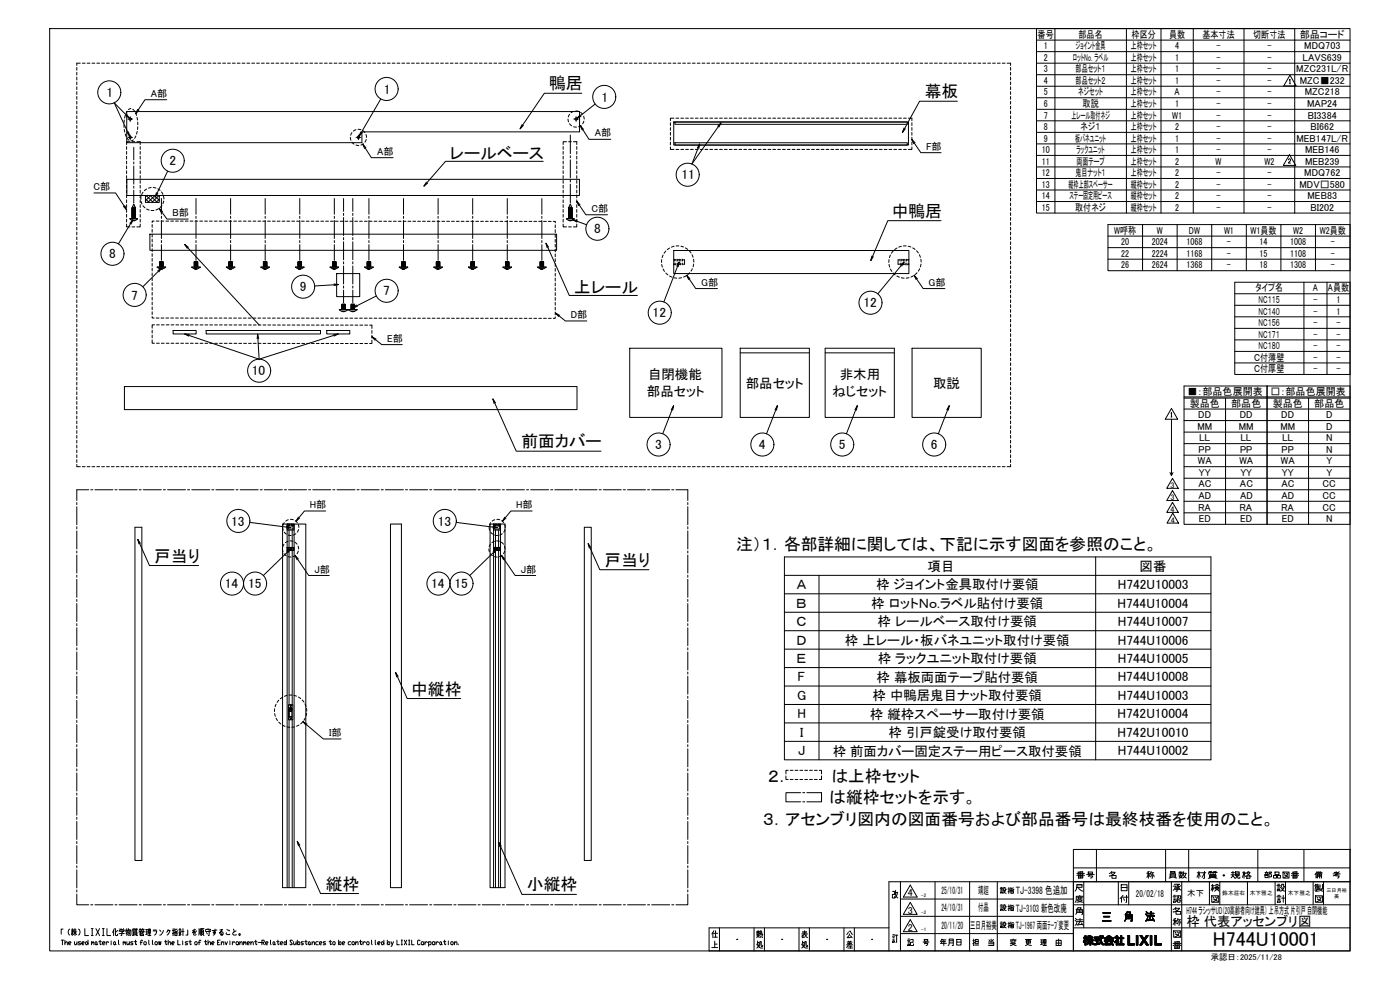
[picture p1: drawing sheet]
<svg xmlns="http://www.w3.org/2000/svg" width="841mm" height="594mm" viewBox="0 0 841 594" stroke-linecap="round" stroke-linejoin="round" font-family="sans-serif">
<defs><g id="words">
<text font-size="12.1" x="729" y="568">H744U10001</text>
<g font-size="10.1">
<text x="330" y="54">鴨居</text>
<text x="556" y="58">幕板</text>
<text x="270" y="96">レールベース</text>
<text x="536" y="130">中鴨居</text>
<text x="345" y="176">上レール</text>
<text x="313" y="269">前面カバー</text>
<text x="442" y="330">注）１．各部詳細に関しては、下記に示す図面を参照のこと。</text>
<text x="93" y="337">戸当り</text>
<text x="363" y="340">戸当り</text>
<text x="247" y="417">中縦枠</text>
<text x="461" y="470">２．</text>
<text x="499" y="470">は上枠セット</text>
<text x="498" y="483">は縦枠セットを示す。</text>
<text x="458" y="496">３．アセンブリ図内の図面番号および部品番号は最終枝番を使用のこと。</text>
<text x="196" y="534">縦枠</text>
<text x="317" y="535">小縦枠</text>
</g>
<text font-size="9.7" x="661" y="555">三 角 法</text>
<g font-size="8.1">
<text x="64" y="58">1</text>
<text x="231" y="56">1</text>
<text x="361" y="61">1</text>
<text x="102" y="99">2</text>
<text x="409" y="108">11</text>
<text x="357" y="140">8</text>
<text x="66" y="155">8</text>
<text x="79" y="180">7</text>
<text x="180" y="175">9</text>
<text x="230" y="177">7</text>
<text x="519" y="185">12</text>
<text x="392" y="191">12</text>
<text x="151" y="225">10</text>
<text x="389" y="228">自閉機能</text>
<text x="505" y="228">非木用</text>
<text x="448" y="233">部品セット</text>
<text x="561" y="233">取説</text>
<text x="389" y="238">部品セット</text>
<text x="500" y="238">ねじセット</text>
<text x="394" y="270">3</text>
<text x="456" y="270">4</text>
<text x="504" y="270">5</text>
<text x="559" y="270">6</text>
<text x="139" y="316">13</text>
<text x="263" y="316">13</text>
<text x="557" y="343">項目</text>
<text x="685" y="343">図番</text>
<text x="135" y="353">14</text>
<text x="149" y="353">15</text>
<text x="259" y="353">14</text>
<text x="273" y="353">15</text>
<text x="479" y="354">Ａ</text>
<text x="671" y="354">H742U10003</text>
<text x="526" y="354">枠 ジョイント金具取付け要領</text>
<text x="478" y="365">Ｂ</text>
<text x="523" y="365">枠 ロットＮｏ.ラベル貼付け要領</text>
<text x="671" y="365">H744U10004</text>
<text x="479" y="376">Ｃ</text>
<text x="527" y="376">枠 レールベース取付け要領</text>
<text x="672" y="376">H744U10007</text>
<text x="478" y="387">Ｄ</text>
<text x="508" y="387">枠 上レール・板バネユニット取付け要領</text>
<text x="671" y="387">H744U10006</text>
<text x="479" y="398">Ｅ</text>
<text x="527" y="398">枠 ラックユニット取付け要領</text>
<text x="671" y="398">H744U10005</text>
<text x="479" y="409">F</text>
<text x="527" y="410">枠 幕板両面テープ貼付要領</text>
<text x="671" y="409">H744U10008</text>
<text x="479" y="420">G</text>
<text x="524" y="421">枠 中鴨居鬼目ナット取付要領</text>
<text x="671" y="420">H744U10003</text>
<text x="479" y="431">H</text>
<text x="523" y="432">枠 縦枠スペーサー取付け要領</text>
<text x="671" y="431">H742U10004</text>
<text x="481" y="443">I</text>
<text x="534" y="443">枠 引戸錠受け取付要領</text>
<text x="671" y="443">H742U10010</text>
<text x="480" y="454">J</text>
<text x="500" y="454">枠 前面カバー固定ステー用ピース取付要領</text>
<text x="671" y="454">H744U10002</text>
<text x="713" y="556">枠 代表アッセンブリ図</text>
</g>
<g font-size="7.9">
<text x="665" y="529">名 称</text>
<text x="718" y="529">材質・規格</text>
<text x="703" y="537">承</text>
<text x="726" y="537">検</text>
<text x="766" y="537">設</text>
<text x="789" y="537">製</text>
<text x="645" y="543">度</text>
<text x="672" y="543">付</text>
<text x="703" y="543">認</text>
<text x="766" y="543">計</text>
<text x="645" y="550">角</text>
<text x="703" y="550">名</text>
<text x="645" y="557">法</text>
<text x="703" y="557">称</text>
</g>
<g font-size="7.5">
<text x="646" y="529">番号</text>
<text x="701" y="529">員数</text>
<text x="758" y="529">部品図番</text>
<text x="789" y="529">備 考</text>
<text x="645" y="537">尺</text>
<text x="727" y="543">図</text>
<text x="789" y="543">図</text>
<text x="544" y="569">記 号</text>
<text x="564" y="569">年月日</text>
<text x="583" y="569">担 当</text>
<text x="606" y="569">変 更 理 由</text>
<text x="704" y="564">図</text>
<text x="703" y="571">番</text>
</g>
<text font-size="7.1" x="600" y="548">設指</text>
<g font-size="6.6">
<text x="600" y="538">設指</text>
<text x="600" y="558">設指</text>
</g>
<g font-size="6.4">
<text x="566" y="537">25/10/31</text>
<text x="588" y="537">靖超</text>
<text x="610" y="537">TJ-3398 色追加</text>
<text x="566" y="547">24/10/31</text>
<text x="588" y="548">付晶</text>
<text x="610" y="548">TJ-3103 新色改廃</text>
<text x="566" y="558">20/11/20</text>
<text x="583" y="558">三日月裕美</text>
<text x="610" y="558">TJ-1967 両面ﾃｰﾌﾟ変更</text>
</g>
<g font-size="6">
<text x="623" y="23">番号</text>
<text x="648" y="23">部品名</text>
<text x="680" y="23">枠区分</text>
<text x="702" y="23">員数</text>
<text x="722" y="23">基本寸法</text>
<text x="753" y="23">切断寸法</text>
<text x="781" y="23">部品コード</text>
<text x="627" y="30">1</text>
<text x="646" y="30">ジョイント金具</text>
<text x="679" y="30">上枠セット</text>
<text x="706" y="30">4</text>
<text x="731" y="30">-</text>
<text x="761" y="30">-</text>
<text x="783" y="30">MDQ703</text>
<text x="627" y="37">2</text>
<text x="645" y="37">ロットＮｏ．ラベル</text>
<text x="679" y="37">上枠セット</text>
<text x="706" y="37">1</text>
<text x="731" y="37">-</text>
<text x="761" y="37">-</text>
<text x="783" y="37">LAVS639</text>
<text x="627" y="43">3</text>
<text x="646" y="43">部品セット１</text>
<text x="679" y="43">上枠セット</text>
<text x="706" y="43">1</text>
<text x="731" y="43">-</text>
<text x="761" y="43">-</text>
<text x="779" y="44">MZC231L/R</text>
<text x="627" y="50">4</text>
<text x="646" y="50">部品セット２</text>
<text x="679" y="50">上枠セット</text>
<text x="706" y="50">1</text>
<text x="731" y="50">-</text>
<text x="761" y="50">-</text>
<text x="781" y="50">MZC■232</text>
<text x="91" y="58">A部</text>
<text x="627" y="57">5</text>
<text x="648" y="57">ネジセット</text>
<text x="679" y="57">上枠セット</text>
<text x="706" y="57">A</text>
<text x="731" y="57">-</text>
<text x="761" y="57">-</text>
<text x="784" y="57">MZC218</text>
<text x="627" y="64">6</text>
<text x="650" y="64">取説</text>
<text x="679" y="64">上枠セット</text>
<text x="706" y="64">1</text>
<text x="731" y="64">-</text>
<text x="761" y="64">-</text>
<text x="785" y="64">MAP24</text>
<text x="627" y="71">7</text>
<text x="644" y="71">上レール取付ネジ</text>
<text x="679" y="71">上枠セット</text>
<text x="704" y="71">W1</text>
<text x="731" y="71">-</text>
<text x="761" y="71">-</text>
<text x="786" y="71">BI3384</text>
<text x="357" y="82">A部</text>
<text x="627" y="78">8</text>
<text x="649" y="78">ネジ１</text>
<text x="679" y="78">上枠セット</text>
<text x="706" y="78">2</text>
<text x="731" y="78">-</text>
<text x="761" y="78">-</text>
<text x="787" y="78">BI662</text>
<text x="556" y="90">F部</text>
<text x="627" y="85">9</text>
<text x="646" y="85">板バネユニット</text>
<text x="679" y="85">上枠セット</text>
<text x="706" y="85">1</text>
<text x="731" y="85">-</text>
<text x="761" y="85">-</text>
<text x="779" y="85">MEB147L/R</text>
<text x="227" y="93">A部</text>
<text x="626" y="92">10</text>
<text x="647" y="92">ラックユニット</text>
<text x="679" y="92">上枠セット</text>
<text x="706" y="92">1</text>
<text x="731" y="92">-</text>
<text x="761" y="92">-</text>
<text x="784" y="92">MEB146</text>
<text x="626" y="99">11</text>
<text x="647" y="99">両面テープ</text>
<text x="679" y="99">上枠セット</text>
<text x="706" y="99">2</text>
<text x="730" y="99">W</text>
<text x="760" y="99">W2</text>
<text x="784" y="99">MEB239</text>
<text x="626" y="106">12</text>
<text x="646" y="106">鬼目ナット１</text>
<text x="679" y="106">上枠セット</text>
<text x="706" y="106">2</text>
<text x="731" y="106">-</text>
<text x="761" y="106">-</text>
<text x="783" y="106">MDQ762</text>
<text x="626" y="113">13</text>
<text x="642" y="113">縦枠上部スペーサー</text>
<text x="679" y="113">縦枠セット</text>
<text x="706" y="113">2</text>
<text x="731" y="113">-</text>
<text x="761" y="113">-</text>
<text x="781" y="113">MDV□580</text>
<text x="56" y="114">C部</text>
<text x="626" y="120">14</text>
<text x="642" y="120">ステー固定用ピース</text>
<text x="679" y="120">縦枠セット</text>
<text x="706" y="120">2</text>
<text x="731" y="120">-</text>
<text x="761" y="120">-</text>
<text x="785" y="120">MEB83</text>
<text x="104" y="130">B部</text>
<text x="355" y="127">C部</text>
<text x="626" y="127">15</text>
<text x="646" y="127">取付ネジ</text>
<text x="679" y="127">縦枠セット</text>
<text x="706" y="127">2</text>
<text x="731" y="127">-</text>
<text x="761" y="127">-</text>
<text x="787" y="127">BI202</text>
<text x="669" y="140">W呼称</text>
<text x="695" y="140">W</text>
<text x="714" y="140">DW</text>
<text x="735" y="140">W1</text>
<text x="751" y="140">W1員数</text>
<text x="777" y="140">W2</text>
<text x="793" y="140">W2員数</text>
<text x="674" y="147">20</text>
<text x="692" y="147">2024</text>
<text x="713" y="147">1068</text>
<text x="737" y="147">-</text>
<text x="757" y="147">14</text>
<text x="775" y="147">1008</text>
<text x="799" y="147">-</text>
<text x="674" y="154">22</text>
<text x="692" y="154">2224</text>
<text x="713" y="154">1168</text>
<text x="737" y="154">-</text>
<text x="757" y="154">15</text>
<text x="775" y="154">1108</text>
<text x="799" y="154">-</text>
<text x="674" y="161">26</text>
<text x="692" y="161">2624</text>
<text x="713" y="161">1368</text>
<text x="737" y="161">-</text>
<text x="757" y="161">18</text>
<text x="775" y="161">1308</text>
<text x="799" y="161">-</text>
<text x="421" y="172">G部</text>
<text x="558" y="172">G部</text>
<text x="754" y="175">タイプ名</text>
<text x="789" y="175">A</text>
<text x="798" y="175">A員数</text>
<text x="756" y="182">ＮＣ１１５</text>
<text x="789" y="182">-</text>
<text x="803" y="182">1</text>
<text x="343" y="191">D部</text>
<text x="756" y="189">ＮＣ１４０</text>
<text x="789" y="189">-</text>
<text x="803" y="189">1</text>
<text x="756" y="196">ＮＣ１５６</text>
<text x="789" y="196">-</text>
<text x="803" y="196">-</text>
<text x="756" y="203">ＮＣ１７１</text>
<text x="789" y="203">-</text>
<text x="803" y="203">-</text>
<text x="233" y="205">E部</text>
<text x="756" y="210">ＮＣ１８０</text>
<text x="789" y="210">-</text>
<text x="803" y="210">-</text>
<text x="753" y="217">Ｃ付薄壁</text>
<text x="789" y="217">-</text>
<text x="803" y="217">-</text>
<text x="753" y="224">Ｃ付厚壁</text>
<text x="789" y="224">-</text>
<text x="803" y="224">-</text>
<text x="713" y="237">■：部品色展開表</text>
<text x="763" y="237">□：部品色展開表</text>
<text x="715" y="244">製品色</text>
<text x="740" y="244">部品色</text>
<text x="765" y="244">製品色</text>
<text x="790" y="244">部品色</text>
<text x="720" y="251">DD</text>
<text x="745" y="251">DD</text>
<text x="770" y="251">DD</text>
<text x="797" y="251">D</text>
<text x="719" y="258">MM</text>
<text x="744" y="258">MM</text>
<text x="769" y="258">MM</text>
<text x="797" y="258">D</text>
<text x="720" y="265">LL</text>
<text x="745" y="265">LL</text>
<text x="770" y="265">LL</text>
<text x="797" y="265">N</text>
<text x="720" y="272">PP</text>
<text x="745" y="272">PP</text>
<text x="770" y="272">PP</text>
<text x="797" y="272">N</text>
<text x="720" y="279">WA</text>
<text x="745" y="279">WA</text>
<text x="769" y="279">WA</text>
<text x="797" y="279">Y</text>
<text x="720" y="286">YY</text>
<text x="745" y="286">YY</text>
<text x="770" y="286">YY</text>
<text x="797" y="286">Y</text>
<text x="720" y="293">AC</text>
<text x="745" y="293">AC</text>
<text x="770" y="293">AC</text>
<text x="795" y="293">CC</text>
<text x="720" y="300">AD</text>
<text x="745" y="300">AD</text>
<text x="770" y="300">AD</text>
<text x="795" y="300">CC</text>
<text x="186" y="305">H部</text>
<text x="310" y="305">H部</text>
<text x="720" y="307">RA</text>
<text x="745" y="307">RA</text>
<text x="770" y="307">RA</text>
<text x="795" y="307">CC</text>
<text x="720" y="314">ED</text>
<text x="745" y="314">ED</text>
<text x="770" y="314">ED</text>
<text x="797" y="314">N</text>
<text x="189" y="344">J部</text>
<text x="313" y="344">J部</text>
<text x="198" y="442">I部</text>
<text x="545" y="539">4</text>
<text x="682" y="539">20/02/18</text>
<text x="545" y="549">3</text>
<text x="713" y="549">H744 ラシッサUD（20高齢者向け建具） 上吊方式 片引戸 自閉機能</text>
<text x="545" y="559">2</text>
</g>
<g font-size="5">
<text x="713" y="538">木下</text>
<text x="727" y="576">承認日：2025/11/28</text>
</g>
<g font-size="4.8">
<text x="703" y="293">3</text>
<text x="703" y="300">3</text>
<text x="703" y="307">4</text>
<text x="703" y="314">4</text>
</g>
<g font-size="3.4">
<text x="734" y="538">鈴木荘右</text>
<text x="751" y="538">木下雅之</text>
<text x="774" y="538">木下雅之</text>
</g>
<g font-size="3">
<text x="553" y="539">-2</text>
<text x="797" y="536">三日月裕</text>
<text x="802" y="540">美</text>
<text x="553" y="549">-2</text>
<text x="553" y="559">-1</text>
</g>
<g font-size=".3">
<text x="174" y="425">入</text>
<text x="175" y="425">出</text>
</g>
</g></defs>
<!-- layer: TOS_K1 -->
<g fill="none" stroke="#000" stroke-width=".6">
<path d="M78 131h5M78 131h.1M78 131l2 2M79 127h2M79 128h2M79 129h2M79 130h2M79 125h2M79 126h2M79 131h2M79 127h1M79 128h1"/>
<path d="M79 129h1M79 130h1M79 132l1 1zM80 131h1M80 124v-2l1 2M80 124h1M80 125h-1M80 126h-1M80 130h-1M80 124v7M81 132l-1 1M81 125h-2"/>
<path d="M81 126h-2M81 126h.1M81 127h.1M81 130h-2M81 131h.1M81 124v7M81 126h-1M81 127h-1M83 131h.1M83 131l-3 1M340 131h5M340 131h.1"/>
<path d="M340 131l2 2M342 125h2M342 126h2M342 126h1M342 127h1M342 127h2M342 128h2M342 129h2M342 130h2M342 131h2M342 126h.1M342 127h.1"/>
<path d="M342 124l1-2v2M342 131h.1M342 124h1M342 124v7M342 133h.1M343 133l-1-1 1 1M343 133l1-1zM343 131h-1M343 125h1M343 126h1M343 130h1M343 124v7"/>
<path d="M344 127h-2M344 128h-2M344 129h-2M344 130h-2M344 127h-1M344 128h-1M344 129h-1M344 130h-1M345 131l-2 2M345 131h.1M96 158h2M96 159h2"/>
<path d="M96 160h2M96 158h.1M96 159h.1M98 157h.1M98 158h.1M98 160h-2M98 157h-2M98 158h-2M98 160h.1M117 158h2M117 159h2M117 160h2"/>
<path d="M117 158h.1M117 159h.1M119 157h.1M119 158h.1M119 160h-2M119 157h-2M119 158h-2M119 160h.1M137 158h2M137 159h2M137 158h3M137 159h3"/>
<path d="M137 160h3M137 158h1M137 159h1M139 157h.1M139 158h.1M140 160h-2M140 157h-2M140 158h-2M140 160h-1M158 158h2M158 159h2M158 160h2"/>
<path d="M158 158h.1M158 159h.1M160 157h.1M160 158h.1M160 160h-2M160 157h-2M160 158h-2M160 160h.1M179 158h2M179 159h2M179 160h2M179 158h.1"/>
<path d="M179 159h.1M181 157h.1M181 158h.1M181 160h-2M181 157h-2M181 158h-2M181 160h.1M200 158h2M200 159h2M200 160h2M200 158h.1M200 159h.1"/>
<path d="M202 157h.1M202 158h.1M202 160h-2M202 157h-2M202 158h-2M202 160h.1M221 158h1M221 159h1M221 158h2M221 159h2M221 160h2M221 158h.1"/>
<path d="M221 159h.1M222 157h.1M222 158h.1M223 160h-2M223 157h-2M223 158h-2M223 160h-1M241 158h2M241 159h2M241 158h3M241 159h3M241 160h3"/>
<path d="M241 158h1M241 159h1M243 157h.1M243 158h.1M244 160h-2M244 157h-2M244 158h-2M244 160h-1M262 158h2M262 159h2M262 160h2M262 158h.1"/>
<path d="M262 159h.1M264 157h.1M264 158h.1M264 160h-2M264 157h-2M264 158h-2M264 160h.1M283 158h2M283 159h2M283 160h2M283 158h.1M283 159h.1"/>
<path d="M285 157h.1M285 158h.1M285 160h-2M285 157h-2M285 158h-2M285 160h.1M304 158h2M304 159h2M304 160h2M304 158h.1M304 159h.1M306 157h.1"/>
<path d="M306 158h.1M306 160h-2M306 160h.1M306 157h-2M306 158h-2M324 158h2M324 159h2M324 158h3M324 159h3M324 160h3M324 158h1M324 159h1"/>
<path d="M326 157h.1M326 158h.1M327 160h-2M327 157h-2M327 158h-2M327 160h-1M94 161h5M94 161l2 1M96 161l1 1zM96 160v-3h2v3M97 161v1M99 161h-2"/>
<path d="M115 161h5M115 161l2 1M117 161l1 1zM117 160v-3h2v3M118 161v1M120 161h-2M136 161h5M136 161l2 1M138 160v-3h1v3M139 161v1M139 161h-1v1M141 161l-2 1"/>
<path d="M157 161h5M157 161l2 1M158 160v-3h2v3M160 161h-2l1 1M162 161h-3M178 161h5M178 161l2 1M179 160v-3h2v3M180 162l-1-1 1 1M180 161v1M183 161l-3 1M198 161l2 1"/>
<path d="M198 161h5M200 160v-3h2v3M201 162l-1-1 1 1M201 161v1M203 161l-2 1M219 161h5M219 161l2 1M221 160v-3h1v3M221 162v-1l1 1M222 162v-1zM222 162h.1M224 161l-2 1"/>
<path d="M240 161h5M240 161l2 1M241 161l1 1zM242 160v-3h1v3M242 162l1-1-1 1M243 162h.1M245 161l-2 1M261 161h5M261 161l2 1M262 161l1 1zM262 160v-3h2v3M263 161v1"/>
<path d="M266 161h-3M281 161h5M281 161l2 1M283 161l1 1zM283 160v-3h2v3M284 161v1M286 161h-2M302 161h5M302 161l2 1M304 160v-3h2v3M305 161h-1v1M307 161h-2"/>
<path d="M323 161l2 1M323 161h5M325 160v-3h1v3M326 161h-1v1M328 161h-2M204 186l2 1M204 186h5M205 183h2M205 184h2M205 185h2M205 183h1M205 184h1"/>
<path d="M205 185h1M205 186h2M205 187h1zM206 186h1M206 186v-3h1v3M206 187h1h-1M207 187h.1M207 186h.1M207 185h-1M207 185h.1M209 186l-2 1M209 186l3 1"/>
<path d="M209 186h5M211 185h2M211 183h2M211 184h2M211 186h2M211 185h.1M211 186v-3h2v3M211 186h.1M212 187h.1M212 187h1h-1M213 186h-2M213 183h-2"/>
<path d="M213 184h-2M213 185h-2M213 183h.1M213 184h.1M213 185h.1M214 186l-1 1M704 252v34l-1-2M705 284l-1 2M173 315h4v3h-4zM173 315h1v1h-1zM173 316h3v2h-3zM175 315h1v1h-1z"/>
<path d="M297 315h4v3h-4zM297 315h1v1h-1zM297 316h3v2h-3zM299 315h1v1h-1zM173 329h4v1h-4M177 329h-4v2l4-1M297 329h4v1h-4M301 329h-4v2l4-1M173 423l3 1v8h-3zM174 426v5M174 426h1M174 427h.1"/>
<path d="M174 426v1M174 426h.1M174 431h1M174 427h1zM174 431h.1M174 425h1M174 425h.1M175 425h.1M175 425v1M175 426h.1M175 426v1M175 426v5"/>
<circle cx="173" cy="330" r=".2"/>
<circle cx="175" cy="330" r=".5"/>
<circle cx="175" cy="330" r=".3"/>
<circle cx="176" cy="330" r=".2"/>
<circle cx="297" cy="330" r=".2"/>
<circle cx="299" cy="330" r=".5"/>
<circle cx="299" cy="330" r=".3"/>
<circle cx="300" cy="330" r=".2"/>
<circle cx="175" cy="424" r=".4"/>
<circle cx="175" cy="432" r=".4"/>
<circle cx="175" cy="425" r=".3"/>
<circle cx="175" cy="424" r=".3"/>
<circle cx="175" cy="432" r=".3"/>
</g>
<!-- layer: TOS_WA -->
<g fill="none" stroke="#000" stroke-width=".6">
<path d="M30 17h781v554h-781zM623 17h155v111h-155zM634 17v111M677 17v111M697 17v111M717 17v111M747 17v111M623 24h188M623 31h188M623 38h188M623 52h188M623 59h188"/>
<path d="M623 45h188M623 66h188M623 73h188M623 80h188M623 86h188M623 93h188M623 107h188M623 114h188M623 100h188M623 121h188M666 135h145v28h-145zM686 135v28"/>
<path d="M707 135v28M728 135v28M749 135v28M769 135v28M778 128h33M790 135v28M666 142h145M666 149h145M666 156h145M742 170h69v55h-69zM742 176h69M783 170v55"/>
<path d="M797 170v55M742 183h69M742 190h69M742 197h69M742 204h69M742 211h69M742 218h69M711 232h100v83h-50v-83v83h-50zM711 238h100M711 239h100M736 239v76M786 239v76"/>
<path d="M711 246h100M711 253h100M711 260h100M711 266h100M711 273h100M711 280h100M711 287h100M711 294h100M711 301h100M711 308h100M471 335h256v121h-256zM658 335v121"/>
<path d="M471 346h256M471 357h256M492 346v110M471 368h256M471 379h256M471 390h256M471 401h256M471 412h256M471 423h256M471 434h256M471 445h256M659 510v20"/>
<path d="M700 510v20M714 510v20M756 510v20M783 510v20M811 510h-166v61v-41h166h-277v41M811 510h.1M811 510v61h-385v-14h108M536 535h1v2h-1v2h1v-1M538 536v2l1 1M538 536h1M538 535l-1 2M539 536v2l-2 1"/>
<path d="M541 530v41M547 532l4 7h-8zM562 530v41M582 530v41M599 530v41M645 521h166M651 530v27M672 530v14M674 531h3v4h-3zM674 533h3M678 530v14M704 530v41"/>
<path d="M710 530v41M727 530v14M733 530v14M749 530v14M766 530v14M772 530v14M789 530v14M795 530v14M38 558h-1v3M42 558a2.2 2.2 0 0 0 0 4M43 559h1M43 558v4"/>
<path d="M44 560h2M44 559h2M45 558l-1 1M45 558v4M47 558a2.2 2.2 0 0 1 0 4M51 558v4h2M55 558h1M55 558v4M58 558l2 4M60 558l-2 4M61 558h2M62 558v4"/>
<path d="M64 558v4h2M68 559v3M69 558l-1 2M69 558v4h1l1-1M71 559l-2 1M72 559h3h-1M72 559h2l-1 1v2M72 558v1M73 558v1M74 558v1M76 558v1h1M76 559v1"/>
<path d="M76 558v4M77 559h2v2l-1 1M77 558v2M78 559l-1 2M78 559l-1 3M80 558h1M80 560h2v2h-2zM80 558v1M81 558h-1v1M81 558h2M82 558v1M82 558h-1v1"/>
<path d="M84 558h1M84 560h2v1h-2zM84 558v1M84 558l1 1M85 559h.1M86 558h1M86 558l-1 1M86 558v1M88 560h1M88 558h1M88 558v3M89 558h1v2h-1z"/>
<path d="M89 559h1M90 558v4M92 559h2l-1 3M92 559h2M96 559h1M98 559l-1 2-1 1M101 558v1M104 559h1M104 558v4M105 558v1h2M106 558l-1 1M107 559l1-1 1 1"/>
<path d="M108 559h1M108 559v3M109 559h2M110 558v4M113 559v3h-1M117 558l-1 2 1-1v2M117 558l-1 1M118 559l-2 2 1 1 1-1M120 558l-1 4M120 558v3M121 558v4M121 558h2"/>
<path d="M121 559h1v2h-1zM121 559h1M122 558l-1 1M123 559l1-1h3l-1 1M123 560h4M125 558h.1M126 559v3h-1M129 558v2h-1h1v1l-1 1M130 559h-3M132 559l2-1-2 3 2-1v2l-1-1v1M136 558l2 1M140 558l1 2"/>
<path d="M142 559l-2 1v1v1l2-1M429 559l-1 1v3M430 559v4M432 557v14M453 557v14M455 559h1M455 560v1M455 559v1h1M456 560v1v-1M456 560h2v2v-1M457 559l-1 3M459 557v14"/>
<path d="M480 557v14M482 560h3M483 559v2l-1 1M486 557v14M507 557v14M510 560l-1 1M510 559h1l1 2M513 557v14M541 550h104M541 540h104M547 542l4 7h-8zM547 552l4 8h-8z"/>
<path d="M645 557h166M645 544h166M37 565h1M38 565v3M39 567l1-1v2M39 565v3M41 567h1v-1h-1v1l1 1M44 561l-1-2v2M44 561l1-1 1 1M45 566v2l1-1M46 566v2M48 566h-1l1 1-1 1"/>
<path d="M49 567h1v-1h-1v1l1 1M52 566l1 1-1 1-1-1zM53 565v3M55 562h1M55 566l1 1M55 566v2M56 566v2M58 566v2l-1-1zM58 567l1 1M59 566h2M60 565v2v1l1-1M61 562h2"/>
<path d="M62 567h1v-1h-1v1l1 1M64 566v2M65 566l-1 1M67 565v1M67 566v2M69 566v2l-1-1zM69 567l1 1M71 565l1 3M72 561h3M74 566l1 1M74 566v2M75 566v2"/>
<path d="M76 566l1 2 1-1M77 560l-1 1M78 566v2M80 566h-2l2 1-2 1M80 560h2M80 561h2M80 562h.1M81 566h1M81 565v2l1 1v-1M82 562h1M84 560v-1h3l-1 1M84 561h2v1h-2z"/>
<path d="M84 561h.1M84 566h1M86 565h-1v3M87 566h1v2l-2-1zM89 561h-1M89 562h2M89 561h1M89 565l1 3M92 565v3M93 566h2l-1 2-1-1zM95 566l1 2v-2v2l1-2M99 566h1"/>
<path d="M100 565v2v1v-1M100 560l1-1h1l-2 3M101 567l1-1 1 2M101 565v3M103 567h1v-1h-1v1l1 1M105 560l-1 1M105 560h1v2h-1zM105 561h1M107 565v3h1M107 560h2M108 561v1M109 561h-1"/>
<path d="M109 561l-2 1M110 565v1M110 566v2M113 566h-2l2 1-2 1M113 566h2M114 565v2l1 1v-1M117 566h1v2l-1-1zM119 566h1M121 565h-1v3M121 560h1M121 561v1M122 561l1 1"/>
<path d="M123 566h1M123 565v2l1 1v-1M124 560l1 1M125 567l1-1v2M125 565v3M127 567h1v-1h-1v1l1 1M131 566h.1M132 565h-1v3h1M133 567l1-1v2M133 566v2M135 566l1 2 1-2M136 560v1h2"/>
<path d="M138 565v1M138 566v2M140 566v2M141 566h-1v1M142 566h1v2l-1-1zM144 567l1-1 1 2M144 566v2M146 566h1v1M146 566v2M147 566h1v2M148 567h2v-1h-2l1 2h1M151 567l1-1v2"/>
<path d="M151 566v2M153 566h1M154 565v2v1v-1M155 566h2M157 566h2l-1-1h-1v3M158 566l1 2M160 567h1v-1h-1v2h1M162 565l1 3M164 566h1v2l-1-1zM165 567v1M166 566h2M167 565v2v1l1-1"/>
<path d="M168 567h2v-1h-2v1l2 1M171 566l1 1-1 1v-1zM172 565v3M176 565h-1h-1l2 2-1 1-1-1M176 566l1 2 1-1M178 566v2M179 565v3M179 566h1v2l-1-1zM182 566h-1l1 1-1 1M183 566h2M184 565v2v1l1-1M186 566v2l-1-1z"/>
<path d="M186 567l1 1M187 567l2-1v2M187 566v2M191 566h-1v2h1M192 567h1v-1h-1v1l1 1M196 566h-2l2 1-2 1M198 566h1M198 565v2l1 1v-1M200 566h1v2l-1-1zM203 565v3M204 566h1v2l-2-1zM206 567h1v-1h-1v1l1 1"/>
<path d="M211 566h-2l1 2h1M212 566h1v2l-2-1zM214 567l1-1v2M214 566v2M216 566h1M217 565v2v1v-1M218 566v2M220 566h-1l-1 1M221 566h1l-1 2-1-1zM223 565l1 3M225 565l1 3M227 567h1v-1h-1v1l1 1"/>
<path d="M229 566l2 1-1 1-1-1zM231 565v3M233 565v3M233 566h1v2l-1-1zM235 566l1 2M236 566l-1 2M238 565v3h2M241 565h1M241 568h1M241 565v3M243 565l1 3M244 565l-1 3"/>
<path d="M245 565h1M245 568h1M246 565v3M247 565v3h2M252 565h-1v2v1l1-1M253 566h2l-1 2-1-1zM255 566v2M257 566h-1l-1 1M257 566h1h1v2h-2M257 566v2M260 566h1v2l-1-1zM262 566v2"/>
<path d="M263 566l-1 1M265 566v2l-1-1zM265 567l1 1M266 566h2M267 565v2v1l1-1M269 565v1M269 566v2M271 566h1v2l-1-1zM273 567l1-1v2M273 566v2M275 567v1M428 569h3"/>
<path d="M428 560v1M429 561h2M429 563h2M429 567h2M429 565v4M443 564h.1M455 561h1M455 567l1 2h2M455 566h1l-1 3M455 565v3M455 562v1M455 561v1"/>
<path d="M456 562v1M456 562h-1M457 560v1M457 562v1M458 562v1M458 568h-1v-2l-1 3M470 564h.1M482 562v1M482 561h3M482 567l1 2h2M482 566h1l-1 3M482 565v3"/>
<path d="M483 561l2 2M484 563h-2M485 562h-1M485 568h-1v-2l-1 3M497 564h.1M509 568h3M509 566h3M509 567h3M509 569h3M510 568l-1 1M510 565v1M510 568h2"/>
<path d="M510 561l-1 2h2M510 566v2M511 568v1M511 562l1 1M511 565v1M524 564h.1M536 562h1M536 565h1v1h-1zM536 564h1M536 563h1M536 561h1M537 562h2"/>
<path d="M539 562v4h-1M541 561h104M651 563v1M651 565v1M651 564v2M652 563v2M652 562v1h1v1h-1l1 1v1l-1-1v3v-3l-1 1 1-2h-1v-1h1zM652 562v6M653 563v1M653 564v1M653 563v2M653 566v1"/>
<path d="M654 562v1l1-1v1h2v1h-2h2v1h-1l1 3-2-2v2v-2l-2 2 1-3h-1v-1h2h-2zM654 562v2M654 564v1M654 566v1M654 564v3M654 562v1M654 563v1M654 564v2M655 563v1M655 564v2M655 562v6M656 563v1"/>
<path d="M656 564v2M656 564v3M656 564v1M656 566v1M657 563v1M657 564v1M657 566v1M657 567v1M657 563h4v-1v1h2v1h-2l2 4-2-2v-2h-4zM658 563v1M658 567v1M658 564h3v1h-2v2l2-1v1l-4 1v-1h2v-2h-1z"/>
<path d="M658 564v1M659 563v1M659 564v1M659 567v1M659 564v3M660 563v1M660 564v1M660 567h.1M660 566v1M661 563v1M661 564v1M661 566v1"/>
<path d="M661 562v3M661 562v4M661 562v5M662 563v1M662 565v2M662 562h1v1h-1zM662 562v1M662 566v1M662 566v2M663 562v1M663 563v1M663 567v1"/>
<path d="M663 563l4-1 2 1v1h-5h-1zM663 565h6v1h-4v1h2v-1h1l1 2-1-1-4 1 1-2h-2zM663 565v1M664 565v1M664 563v1M664 567v1M664 566v2M665 565v3M665 564a1.7 1.7 0 0 1 1-1 1.7 1.7 0 0 1 2 1zM665 563v1M665 565v2M665 567v1"/>
<path d="M665 564h.1M665 565v1M665 562v1M666 562v1M666 564h.1M666 565v1M666 567v1M667 562v1M667 564h.1M667 565v1M667 567v1M667 563h.1"/>
<path d="M667 566h.1M667 567h.1M667 563v1M667 566v1M668 563v1M668 565v1M668 566v1M668 566v2M668 567v1M669 563v1M669 565v1M669 567v1"/>
<path d="M670 566h.1M670 563v1M670 565v1M671 562l1 1-1 2 1 1h-1v2v-2h-1l1-2h-1zM671 562v2M671 565v3M671 564v4M671 562v6M671 563v3M672 565v1M672 563v2M672 563v1"/>
<path d="M672 567v1M673 563v1M673 567v1M673 562h1v1h1v1h-1v3h1v1h-3v-1h1v-3h-1v-1h1zM673 562v6M674 562v6M674 563v1M674 567v1M675 563v1M675 567v1M678 562h1v5h2v1h-3zM678 562v6"/>
<path d="M679 562v6M679 567v1M680 567v1M681 567v1M683 562h1v6h-1zM683 562v6M684 562v6M685 562h1l1 2 2-2h1l-2 3 2 3h-1l-2-2-1 2h-1l2-3zM685 562h.1M685 567v1M685 562v1M685 566v2"/>
<path d="M686 562v1M686 566v2M686 562v2M686 566v1M686 565v2M686 563v1M687 563v4M687 563v3M687 564v2M688 563v3M688 563v4M688 565v2"/>
<path d="M688 563v1M688 562v2M689 566v2M689 562v2M689 562v1M689 567v1M690 562h.1M690 567v1M691 562h1v6h-1zM691 562v6M692 562v6M694 562h1v5h3v1h-4z"/>
<path d="M694 562v6M695 562v6M695 567v1M696 567v1M697 567v1M698 567v1"/>
<circle cx="144" cy="561" r=".5"/>
</g>
<!-- layer: TOS_S1 -->
<g fill="none" stroke="#000" stroke-width=".6">
<path d="M76 67h272v12h-131v7h-141zM405 73h141v14h-141zM405 73h140v2h-140zM405 86h140v1h-140zM76 108h272v9h-272zM87 117h9v5h-9zM90 141h244v9h-244zM405 150h141v14h-141zM202 164h14v14h-14zM104 199h14v2h-14zM124 199h69v2h-69zM196 199h14v2h-14z"/>
<path d="M378 209h56v42h-56zM445 209h41v42h-41zM445 212h41M496 209h41v42h-41zM496 212h41M548 209h41v42h-41zM75 232h272v14h-272zM81 317h4v200h-4zM170 315h14v218h-14zM172 315v218M174 318v105M176 318v105"/>
<path d="M177 315v218M235 315h6v218h-6zM294 315h9v218h-9zM296 315v218M298 318v215M300 318v215M301 315v218M351 317h4v200h-4zM174 432v101M176 432v101"/>
<circle cx="78" cy="72" r=".7"/>
<circle cx="346" cy="72" r=".7"/>
<circle cx="78" cy="83" r=".7"/>
<circle cx="215" cy="83" r=".7"/>
</g>
<!-- layer: TOS_K2 -->
<g fill="none" stroke="#000" stroke-width=".6">
<path d="M48 38h-2v1M49 38h2M52 38h2M55 38h2M58 38h2M61 38h2M64 38h2M67 38h2M70 38h1M73 38h1M76 38h1M79 38h1"/>
<path d="M81 38h2M84 38h2M87 38h2M90 38h2M93 38h2M96 38h2M99 38h2M102 38h1M105 38h1M108 38h1M111 38h1M113 38h2"/>
<path d="M116 38h2M119 38h2M122 38h2M125 38h2M128 38h2M131 38h2M134 38h1M137 38h1M140 38h1M143 38h1M145 38h2M148 38h2"/>
<path d="M151 38h2M154 38h2M157 38h2M160 38h2M163 38h2M166 38h1M169 38h1M172 38h1M175 38h1M177 38h2M180 38h2M183 38h2"/>
<path d="M186 38h2M189 38h2M192 38h2M195 38h2M198 38h1M201 38h1M204 38h1M207 38h1M209 38h2M212 38h2M215 38h2M218 38h2"/>
<path d="M221 38h2M224 38h2M227 38h2M230 38h1M233 38h1M236 38h1M239 38h1M241 38h2M244 38h2M247 38h2M250 38h2M253 38h2"/>
<path d="M256 38h2M259 38h2M262 38h1M265 38h1M268 38h1M271 38h1M273 38h2M276 38h2M279 38h2M282 38h2M285 38h2M288 38h2"/>
<path d="M291 38h2M294 38h1M297 38h1M300 38h1M303 38h1M305 38h2M308 38h2M311 38h2M314 38h2M317 38h2M320 38h2M323 38h2"/>
<path d="M326 38h1M329 38h1M332 38h1M335 38h1M337 38h2M340 38h2M343 38h2M346 38h2M349 38h2M352 38h2M355 38h2M358 38h1"/>
<path d="M361 38h1M364 38h1M366 38h2M369 38h2M372 38h2M375 38h2M378 38h2M381 38h2M384 38h2M387 38h2M390 38h1M393 38h1"/>
<path d="M396 38h1M398 38h2M401 38h2M404 38h2M407 38h2M410 38h2M413 38h2M416 38h2M419 38h2M422 38h1M425 38h1M428 38h1"/>
<path d="M430 38h2M433 38h2M436 38h2M439 38h2M442 38h2M445 38h2M448 38h2M451 38h2M454 38h1M457 38h1M460 38h1M462 38h2"/>
<path d="M465 38h2M468 38h2M471 38h2M474 38h2M477 38h2M480 38h2M483 38h2M486 38h1M489 38h1M492 38h1M494 38h2M497 38h2"/>
<path d="M500 38h2M503 38h2M506 38h2M509 38h2M512 38h2M515 38h2M518 38h1M521 38h1M524 38h1M526 38h2M529 38h2M532 38h2"/>
<path d="M535 38h2M538 38h2M541 38h2M544 38h2M547 38h1M550 38h1M553 38h1M556 38h1M558 38h2M561 38h2M564 38h2M567 38h2"/>
<path d="M570 38h2M573 38h2M576 38h2M579 38h1M582 38h1M585 38h1M588 38h1M590 38h2M593 38h2M596 38h2M599 38h2M602 38h2"/>
<path d="M605 38h2v1M46 41v1M46 43v2M46 46v2M46 49v2M46 52v2M46 55v2M46 58v2M607 41v1M607 43v2M607 46v2M607 49v2"/>
<path d="M607 52v2M607 55v2M607 58v2M46 61v2M46 64v1M46 67v1M46 70v1M46 73v1M46 75v2M46 78v2M74 75l1 2M75 72v2"/>
<path d="M75 78v1M75 69v2M76 67v1M79 65l-2 1M80 66l1 1M81 68l1 1M82 71l1 1M82 79v2M83 73v2M83 76v2M211 80v1M214 78l-2 1"/>
<path d="M215 78h2M218 78l1 2M341 72l1 1M342 69l-1 1M342 74l1 2M345 67l-2 1M345 76h1M346 67h2M349 67l1 2M349 75l-1 1M351 70v2M351 73l-1 1"/>
<path d="M403 74v1M403 77v1M403 80v1M405 71h-2v1M406 71h2M409 71h2M412 71h2M415 71h1M418 71h1M421 71h1M424 71h1M426 71h2"/>
<path d="M429 71h2M432 71h2M435 71h2M438 71h2M441 71h2M444 71h2M447 71h1M450 71h1M453 71h1M456 71h1M458 71h2M461 71h2"/>
<path d="M464 71h2M467 71h2M470 71h2M473 71h2M476 71h2M479 71h1M482 71h1M485 71h1M488 71h1M490 71h2M493 71h2M496 71h2"/>
<path d="M499 71h2M502 71h2M505 71h2M508 71h2M511 71h1M514 71h1M517 71h1M520 71h1M522 71h2M525 71h2M528 71h2M531 71h2"/>
<path d="M534 71h2M537 71h2M540 71h2M543 71h1M546 71h2v1M548 74v1M548 77v1M548 80v1M607 61v2M607 64v1M607 67v1M607 70v1"/>
<path d="M607 73v1M607 75v2M607 78v2M46 81v2M46 84v2M46 87v2M46 90v2M46 93v2M46 96v1M46 99v1M75 81l1 1M76 88v2"/>
<path d="M76 91v2M76 94v2M76 97v1M76 100v1M76 83l1 1M78 85h-2v2M79 85h2M80 84l-1 1M82 82l-1 1M82 85h2v2M84 88v2M84 91v2"/>
<path d="M84 94v2M84 97v1M84 100v1M210 83l1 1M211 85l2 2M214 87h2M218 86l-1 1M220 81v2M220 84l-1 1M338 88v2M338 91v2M338 94v2"/>
<path d="M338 97v1M338 100v1M340 85h-2v2M342 85h1M344 85h2v2M346 88v2M346 91v2M346 94v2M346 97v1M346 100v1M403 88v2h2M403 82v2"/>
<path d="M403 85v2M406 90h2M409 90h2M412 90h2M415 90h1M418 90h1M421 90h1M424 90h1M426 90h2M429 90h2M432 90h2M435 90h2"/>
<path d="M438 90h2M441 90h2M444 90h2M447 90h1M450 90h1M453 90h1M456 90h1M458 90h2M461 90h2M464 90h2M467 90h2M470 90h2"/>
<path d="M473 90h2M476 90h2M479 90h1M482 90h1M485 90h1M488 90h1M490 90h2M493 90h2M496 90h2M499 90h2M502 90h2M505 90h2"/>
<path d="M508 90h2M511 90h1M514 90h1M517 90h1M520 90h1M522 90h2M525 90h2M528 90h2M531 90h2M534 90h2M537 90h2M540 90h2"/>
<path d="M543 90h1M548 88v2h-2M548 82v2M548 85v2M607 81v2M607 84v2M607 87v2M607 90v2M607 93v2M607 96v1M607 99v1M46 102v1"/>
<path d="M46 105v1M46 107v2M46 110v2M46 113v2M46 116v2M46 119v2M76 103v1M76 106v1M76 108v2M76 111v2M76 114v2M76 117v2"/>
<path d="M84 103v1M84 106v1M84 108v2M84 111v2M84 114v2M84 117v2M85 118v2M86 115l-1 2M88 114l-1 1M91 113h-2M92 113h2M95 113l1 1"/>
<path d="M97 115l1 2M98 118v2M338 103v1M338 106v1M338 108v2M338 111v2M338 114v2M338 117v2M346 103v1M346 106v1M346 108v2M346 111v2"/>
<path d="M346 114v2M346 117v2M607 102v1M607 105v1M607 107v2M607 110v2M607 113v2M607 116v2M607 119v2M46 122v2M46 125v2M46 128v1"/>
<path d="M46 131v1M46 134v1M46 137v1M46 139v2M76 135v1h2M76 120v2M76 123v2M76 126v2M76 129v1M76 132v1M79 136h2M84 135v1h-2"/>
<path d="M84 120v2M84 123v2M84 126v2M84 129v1M84 132v1M85 121v2M86 124l1 1M88 126h2M91 135v2M91 138v1M92 126h-1M93 133h-2v1"/>
<path d="M94 133h2M95 125l-1 1M97 133h1M97 123l-1 2M98 121v1M100 133h1M103 133h1M105 133h2M108 133h2M111 133h2M114 133h2M117 133h2"/>
<path d="M120 133h2M123 133h2M126 133h2M129 133h1M132 133h1M135 133h1M137 133h2M140 133h2M143 133h2M146 133h2M149 133h2M152 133h2"/>
<path d="M155 133h2M158 133h1M161 133h1M164 133h1M167 133h1M169 133h2M172 133h2M175 133h2M178 133h2M181 133h2M184 133h2M187 133h2"/>
<path d="M190 133h1M193 133h1M196 133h1M199 133h1M201 133h2M204 133h2M207 133h2M210 133h2M213 133h2M216 133h2M219 133h2M222 133h1"/>
<path d="M225 133h1M228 133h1M231 133h1M233 133h2M236 133h2M239 133h2M242 133h2M245 133h2M248 133h2M251 133h2M254 133h1M257 133h1"/>
<path d="M260 133h1M263 133h1M265 133h2M268 133h2M271 133h2M274 133h2M277 133h2M280 133h2M283 133h2M286 133h1M289 133h1M292 133h1"/>
<path d="M295 133h1M297 133h2M300 133h2M303 133h2M306 133h2M309 133h2M312 133h2M315 133h2M318 133h1M321 133h1M324 133h1M327 133h1"/>
<path d="M329 133h2M332 133h2v1M334 135v2M334 138v2M338 135v1h2M338 120v2M338 123v2M338 126v2M338 129v1M338 132v1M342 136h1M346 135v1h-2"/>
<path d="M346 120v2M346 123v2M346 126v2M346 129v1M346 132v1M607 122v2M607 125v2M607 128v1M607 131v1M607 134v1M607 137v1M607 139v2"/>
<path d="M46 142v2M46 145v2M46 148v2M46 151v2M46 154v2M46 157v2M46 160v1M91 141v1M91 144v1M91 147v1M91 149v2M91 152v2"/>
<path d="M91 155v2M91 158v2M334 141v2M334 144v1M334 147v1M334 150v1M334 153v1M334 155v2M334 158v2M398 156l-1 2M398 159v1M398 153v2"/>
<path d="M400 151l-1 1M402 149l-1 1M405 156h1M405 148h-2M405 158v1M405 156v1M406 159h-1M406 158v1M406 156v1M407 158v1M407 156v1M407 156h2"/>
<path d="M408 148h-2M408 158v1M408 156v1M409 159h-2M409 158v1M409 148h2M409 156v1M410 158v1M410 156v1M410 156h1v3h-1M412 149l1 1M414 151l1 1"/>
<path d="M416 153v2M417 156v1M417 159l-1 1M534 156v2M534 159v1M535 153l-1 2M537 151l-1 1M539 149l-2 1M541 156h-2v3h2M541 156v1M541 158v1M541 148h-1"/>
<path d="M542 156v1M542 158v1M542 159h2M543 156v1M543 158v1M544 156h-2M544 156v1M544 158v1M544 148h-1M545 156v1M545 158v1M545 159h1"/>
<path d="M546 156v1M546 148h1M546 158v1M546 156h-1M548 149l2 1M551 151l1 1M552 153l1 2M553 156v1M553 159v1M607 142v2M607 145v2M607 148v2"/>
<path d="M607 151v2M607 154v2M607 157v2M607 160v1M46 163v1M46 166v1M46 168v2M46 171v2M46 174v2M46 177v2M91 161v2M91 164v2"/>
<path d="M91 167v2M91 170v1M91 173v1M91 176v1M91 179v1M334 161v2M334 164v2M334 167v2M334 170v2M334 173v2M334 176v1M334 179v1"/>
<path d="M398 162l1 1M400 164l1 1M402 166l2 1M405 167h2M409 167h-1M412 166h-1M414 164l-1 1M416 161l-1 2M535 162l1 1M537 164l1 1M539 166l1 1M541 167h2"/>
<path d="M546 167h-2M549 166h-2M551 164l-1 1M552 161v2M607 163v1M607 166v1M607 168v2M607 171v2M607 174v2M607 177v2M46 180v2M46 183v2"/>
<path d="M46 186v2M46 189v2M46 192v1M46 195v1M46 198v1M91 190v1h2M91 181v2M91 184v2M91 187v2M91 198v2M93 195h-2v2M94 191h2"/>
<path d="M94 195h2M97 191h1M97 195h2M100 191h1M100 195h2M103 191h1M103 195h1M105 191h2M106 195h1M108 191h2M109 195h1M111 191h2"/>
<path d="M111 195h2M114 191h2M114 195h2M117 191h2M117 195h2M120 191h2M120 195h2M123 191h2M123 195h2M126 191h2M126 195h2M129 191h1"/>
<path d="M129 195h2M132 191h1M132 195h2M135 191h1M135 195h1M137 191h2M138 195h1M140 191h2M141 195h1M143 191h2M143 195h2M146 191h2"/>
<path d="M146 195h2M149 191h2M149 195h2M152 191h2M152 195h2M155 191h2M155 195h2M158 191h1M158 195h2M161 191h1M161 195h2M164 191h1"/>
<path d="M164 195h2M167 191h1M167 195h1M169 191h2M170 195h1M172 191h2M173 195h1M175 191h2M175 195h2M178 191h2M178 195h2M181 191h2"/>
<path d="M181 195h2M184 191h2M184 195h2M187 191h2M187 195h2M190 191h1M190 195h2M193 191h1M193 195h2M196 191h1M196 195h2M199 191h1"/>
<path d="M199 195h1M201 191h2M202 195h1M204 191h2M205 195h1M207 191h2M207 195h2M210 191h2M210 195h2M213 191h2M213 195h2M216 191h2"/>
<path d="M216 195h2M219 191h2M219 195h2M222 191h1M222 195h1v2M223 199v1M225 191h1M228 191h1M231 191h1M233 191h2M236 191h2M239 191h2"/>
<path d="M242 191h2M245 191h2M248 191h2M251 191h2M254 191h1M257 191h1M260 191h1M263 191h1M265 191h2M268 191h2M271 191h2M274 191h2"/>
<path d="M277 191h2M280 191h2M283 191h2M286 191h1M289 191h1M292 191h1M295 191h1M297 191h2M300 191h2M303 191h2M306 191h2M309 191h2"/>
<path d="M312 191h2M315 191h2M318 191h1M321 191h1M324 191h1M327 191h1M329 191h2M334 190v1h-2M334 182v1M334 185v1M334 187v2M607 180v2"/>
<path d="M607 183v2M607 186v2M607 189v2M607 192v1M607 195v1M607 198v1M46 200v2M46 203v2M46 206v2M46 209v2M46 212v2M46 215v2"/>
<path d="M46 218v2M91 204v2h2M91 201v2M94 206h2M97 206h2M100 206h2M103 206h1M106 206h1M109 206h1M111 206h2M114 206h2M117 206h2"/>
<path d="M120 206h2M123 206h2M126 206h2M129 206h2M132 206h2M135 206h1M138 206h1M141 206h1M143 206h2M146 206h2M149 206h2M152 206h2"/>
<path d="M155 206h2M158 206h2M161 206h2M164 206h2M167 206h1M170 206h1M173 206h1M175 206h2M178 206h2M181 206h2M184 206h2M187 206h2"/>
<path d="M190 206h2M193 206h2M196 206h2M199 206h1M202 206h1M205 206h1M207 206h2M210 206h2M213 206h2M216 206h2M219 206h2M223 204v2h-1"/>
<path d="M223 201v2M607 200v2M607 203v2M607 206v2M607 209v2M607 212v2M607 215v2M607 218v2M46 221v2M46 224v1M46 227v1M46 230v1"/>
<path d="M46 232v2M46 235v2M46 238v2M607 221v2M607 224v1M607 227v1M607 230v1M607 232v2M607 235v2M607 238v2M46 241v2M46 244v2"/>
<path d="M46 247v2M46 250v2M46 253v2M46 256v1M46 259v1M607 241v2M607 244v2M607 247v2M607 250v2M607 253v2M607 256v1M607 259v1"/>
<path d="M46 279v1h2M46 262v1M46 264v2M46 267v2M46 270v2M46 273v2M46 276v2M607 279v1h-2M607 262v1M607 264v2M607 267v2M607 270v2"/>
<path d="M607 273v2M607 276v2M49 280h2M52 280h2M55 280h2M58 280h2M61 280h2M64 280h2M67 280h2M70 280h1M73 280h1M76 280h1"/>
<path d="M79 280h1M81 280h2M84 280h2M87 280h2M90 280h2M93 280h2M96 280h2M99 280h2M102 280h1M105 280h1M108 280h1M111 280h1"/>
<path d="M113 280h2M116 280h2M119 280h2M122 280h2M125 280h2M128 280h2M131 280h2M134 280h1M137 280h1M140 280h1M143 280h1M145 280h2"/>
<path d="M148 280h2M151 280h2M154 280h2M157 280h2M160 280h2M163 280h2M166 280h1M169 280h1M172 280h1M175 280h1M177 280h2M180 280h2"/>
<path d="M183 280h2M186 280h2M189 280h2M192 280h2M195 280h2M198 280h1M201 280h1M204 280h1M207 280h1M209 280h2M212 280h2M215 280h2"/>
<path d="M218 280h2M221 280h2M224 280h2M227 280h2M230 280h1M233 280h1M236 280h1M239 280h1M241 280h2M244 280h2M247 280h2M250 280h2"/>
<path d="M253 280h2M256 280h2M259 280h2M262 280h1M265 280h1M268 280h1M271 280h1M273 280h2M276 280h2M279 280h2M282 280h2M285 280h2"/>
<path d="M288 280h2M291 280h2M294 280h1M297 280h1M300 280h1M303 280h1M305 280h2M308 280h2M311 280h2M314 280h2M317 280h2M320 280h2"/>
<path d="M323 280h2M326 280h1M329 280h1M332 280h1M335 280h1M337 280h2M340 280h2M343 280h2M346 280h2M349 280h2M352 280h2M355 280h2"/>
<path d="M358 280h1M361 280h1M364 280h1M366 280h2M369 280h2M372 280h2M375 280h2M378 280h2M381 280h2M384 280h2M387 280h2M390 280h1"/>
<path d="M393 280h1M396 280h1M398 280h2M401 280h2M404 280h2M407 280h2M410 280h2M413 280h2M416 280h2M419 280h2M422 280h1M425 280h1"/>
<path d="M428 280h1M430 280h2M433 280h2M436 280h2M439 280h2M442 280h2M445 280h2M448 280h2M451 280h2M454 280h1M457 280h1M460 280h1"/>
<path d="M462 280h2M465 280h2M468 280h2M471 280h2M474 280h2M477 280h2M480 280h2M483 280h2M486 280h1M489 280h1M492 280h1M494 280h2"/>
<path d="M497 280h2M500 280h2M503 280h2M506 280h2M509 280h2M512 280h2M515 280h2M518 280h1M521 280h1M524 280h1M526 280h2M529 280h2"/>
<path d="M532 280h2M535 280h2M538 280h2M541 280h2M544 280h2M547 280h1M550 280h1M553 280h1M556 280h1M558 280h2M561 280h2M564 280h2"/>
<path d="M567 280h2M570 280h2M573 280h2M576 280h2M579 280h1M582 280h1M585 280h1M588 280h1M590 280h2M593 280h2M596 280h2M599 280h2"/>
<path d="M602 280h2M170 317v2M171 314l-1 2M171 320l1 1M173 312l-1 1M174 312h2M177 313l2 1M179 315l1 2M179 318v2M294 317v2M295 314l-1 2M295 320l1 1"/>
<path d="M297 312l-1 1M298 312h2M301 313l2 1M303 315l1 2M303 318v2M170 330v1M171 327l-1 1M171 333l1 1M173 325l-2 1M173 334l2 1M173 321l2 1M174 325h2"/>
<path d="M177 326l1 1M178 334h-2M178 321h-2M179 328v2M179 331l-1 2M294 330v1M295 327l-1 1M295 333l1 1M297 325l-1 1M297 334l2 1M297 321l2 1M298 325h2"/>
<path d="M301 326l1 1M302 334h-2M302 321h-2M303 328v2M303 331l-1 2M170 419l-2 1M172 418h-1M175 418h-1M177 418h1M179 419l2 1M165 426v1M165 429v1"/>
<path d="M166 423l-1 2M166 431l1 2M167 421l-1 1M167 434l2 1M170 436h1M172 437h2M177 437h-2M180 435l-2 1M182 420l1 2M182 434l-1 1M183 423l1 1M183 431v2"/>
<path d="M184 426v1M184 428v2M472 466v2h1M473 463h-1v2M475 468h1M475 463h1M478 468h1M478 463h1M481 468h1M481 463h1M483 468h2M483 463h2"/>
<path d="M486 468h2M486 463h2M489 468h2M489 463h2M492 463h2v2M494 466v2h-2"/>
</g>
<!-- layer: 0 -->
<g fill="none" stroke="#000" stroke-width=".6">
<path d="M100 60h-13l-5 8M229 59l-13 23M349 56h-22l-15 21M76 69l2 2-3-2M77 79l1 3-2-2M78 71l-9-9 9 20M83 66l-1 2 1-2M217 79l-1 3 1-2M314 75l-2 2 2-2M349 69l-2 2 2-1M349 76l5 8h13M351 78l-2-2 1 2"/>
<path d="M358 62l-11 9M431 76l2-2-1 2M433 74l-17 25 4-13M543 77l-1 3 2-3M575 61h-23l-10 19M218 87l5 8h13M220 89l-2-2 1 2M326 97h-58l-13 15M419 89l1-3v3M548 84l5 8h12M550 86l-2-2 1 2M56 116h13l7 10"/>
<path d="M94 116l-1 2 2-2M101 103l-8 15M256 109l-1 3 2-2M75 123l1 3-2-2M78 134l2-2-1 3M80 132l-9 15M96 125l4 7h13M98 127l-2-2 1 3M344 132l8 3M346 121l6 8h13M347 132h-3l2 1M348 123l-2-2 2 2"/>
<path d="M565 133h-32l-10 24M111 147l45 48M113 149l-2-2 1 2M328 146l14 31h41M330 148l-2-2 1 3M407 160l1-3-1 3M408 157l-9 24M524 154l-1 3 2-3M541 159l2-2-1 3M543 157l-16 20M95 163l2-2-2 2M97 161l-11 11"/>
<path d="M201 171h2l-2 1M203 171l-14 1M226 178l-14 7M413 165l5 8h13M414 167l-1-2 1 3M549 165l6 8h13M551 167l-2-2 1 3M214 183l-2 2 3-1M334 188l6 5h12M336 189l-2-1 2 2M111 201l45 15M114 201h-3l2 1"/>
<path d="M155 201l1 15M155 203v-2l-1 3M200 201h3l-2 1M203 201l-47 15M223 202l6 5h13M226 204l-3-2 2 2M296 240l14 31h51M298 242l-2-2 1 2M403 246l2-2-1 2M405 244l-7 17M466 246l1-2-1 2M467 244l-7 17"/>
<path d="M514 246l1-2-1 2M515 244l-7 17M569 246l1-2v2M570 244l-6 17M150 314l25 3M172 316l3 1h-3M179 311l-1 2 2-2M196 307h-13l-5 6M274 314l25 3M296 316l3 1h-3M303 311l-1 2 2-2M320 307h-13l-5 6"/>
<path d="M83 324l7 16h29M84 326l-1-2v3M172 331l3-1-2 2M175 330l-17 16M177 334l8 12h13M179 336l-2-2 1 2M296 331l3-1-2 2M299 330l-17 16M301 334l8 12h13M303 336l-2-2 1 2M353 327l7 15h30M355 329l-2-2 1 2"/>
<path d="M238 404l7 16h32M239 406l-1-2v3M182 433l12 11h11M184 435l-2-2 2 3M179 505l14 32h22M180 508l-1-3v3M300 506l14 31h32M301 508l-1-2v3"/>
</g>
<!-- layer: TOS_K3 -->
<g fill="none" stroke="#000" stroke-width=".6">
<path d="M77 72h3M78 70v3M345 72h2M346 70v3M77 83h3M78 81v3M80 89v7M80 97v2M80 100v11M214 83h3M215 81v3M343 81v11"/>
<path d="M343 94v1M343 96v11M80 112v1M80 114v8M97 119v10M118 119v10M139 119v10M159 119v10M180 119v10M201 119v10M206 119v8M212 119v8"/>
<path d="M222 119v10M242 119v10M263 119v10M284 119v10M305 119v10M326 119v10M343 108v1M343 111v11M97 130v1M97 132v11M118 130v1M118 132v11"/>
<path d="M139 130v1M139 132v11M159 130v1M159 132v11M180 130v1M180 132v11M201 130v1M201 132v11M206 128v1M206 131v10M212 128v1M212 131v10"/>
<path d="M222 130v1M222 132v11M242 130v1M242 132v11M263 130v1M263 132v11M284 130v1M284 132v11M305 130v1M305 132v11M326 130v1M326 132v11"/>
<path d="M97 144v2M97 147v9M118 144v2M118 147v9M139 144v2M139 147v9M159 144v2M159 147v9M180 144v2M180 147v9M201 144v2M201 147v9"/>
<path d="M206 143v1M206 145v11M206 157v2M206 160v11M212 143v1M212 145v11M212 157v2M212 160v11M222 144v2M222 147v9M242 144v2M242 147v9"/>
<path d="M263 144v2M263 147v9M284 144v2M284 147v9M305 144v2M305 147v9M326 144v2M326 147v9M206 172v1M206 174v8M212 172v1M212 174v8"/>
<path d="M53 294h-7v7M55 294h1M57 294h11M69 294h1M72 294h10M84 294h1M86 294h11M98 294h1M101 294h10M113 294h1M115 294h11M127 294h1"/>
<path d="M130 294h11M142 294h1M144 294h11M156 294h2M159 294h11M171 294h1M173 294h11M185 294h2M188 294h11M200 294h1M202 294h11M214 294h2"/>
<path d="M217 294h11M229 294h1M232 294h10M244 294h1M246 294h11M258 294h1M261 294h10M273 294h1M275 294h11M287 294h1M290 294h10M302 294h1"/>
<path d="M304 294h11M316 294h2M319 294h11M331 294h1M333 294h11M345 294h2M348 294h11M360 294h1M362 294h11M374 294h2M377 294h11M389 294h1"/>
<path d="M391 294h11M404 294h1M406 294h7v7M46 302v1M46 304v11M46 316v2M46 319v11M413 302v1M413 304v11M413 316v2M413 319v11M46 331v1"/>
<path d="M46 333v11M413 331v1M413 333v11M46 346v1M46 348v11M413 346v1M413 348v11M46 360v1M46 363v10M46 375v1M46 377v11M413 360v1"/>
<path d="M413 363v10M413 375v1M413 377v11M46 389v1M46 392v10M413 389v1M413 392v10M46 404v1M46 406v11M46 418v1M413 404v1M413 406v11"/>
<path d="M413 418v1M46 421v11M46 433v1M46 435v11M413 421v11M413 433v1M413 435v11M46 447v2M46 450v11M413 447v2M413 450v11M46 462v1"/>
<path d="M46 464v11M46 476v2M46 479v11M413 462v1M413 464v11M413 476v2M413 479v11M481 476h-9v6h9M482 476h1M485 476h9v6h-9M46 491v1M46 493v11"/>
<path d="M413 491v1M413 493v11M482 482h1M46 505v2M46 508v11M413 505v2M413 508v11M46 537v7h7M46 520v1M46 523v10M46 535v1M413 537v7h-7"/>
<path d="M413 520v1M413 523v10M413 535v1M55 544h1M57 544h11M69 544h1M72 544h10M84 544h1M86 544h11M98 544h1M101 544h10M113 544h1"/>
<path d="M115 544h11M127 544h1M130 544h11M142 544h1M144 544h11M156 544h2M159 544h11M171 544h1M173 544h11M185 544h2M188 544h11M200 544h1"/>
<path d="M202 544h11M214 544h2M217 544h11M229 544h1M232 544h10M244 544h1M246 544h11M258 544h1M261 544h10M273 544h1M275 544h11M287 544h1"/>
<path d="M290 544h10M302 544h1M304 544h11M316 544h2M319 544h11M331 544h1M333 544h11M345 544h2M348 544h11M360 544h1M362 544h11M374 544h2"/>
<path d="M377 544h11M389 544h1M391 544h11M404 544h1"/>
</g>
<!-- layer: TOS_K5 -->
<path d="M87 119l3 3M88 117l4 5M88 117l-1 1M90 117l4 5M91 117l-4 4M93 117l3 3M93 117l-4 5M95 117l1 1M95 117l-4 5M96 120l-2 2" fill="none" stroke="#000" stroke-width=".6"/>
<!-- layer: TOS_M1 -->
<g fill="none" stroke="#000" stroke-width=".6">
<path d="M775 48v2M775 50h.1M775 45l4 7h-8zM774 96l1-1a1.8 1.8 0 0 1-1 3h1M775 93l3 6h-7zM703 248h1v2M703 250h1M704 245l3 7h-7z"/>
<circle cx="66" cy="55" r="7"/>
<circle cx="232" cy="53" r="7"/>
<circle cx="363" cy="58" r="7"/>
<circle cx="104" cy="97" r="7"/>
<circle cx="413" cy="105" r="7"/>
<circle cx="359" cy="137" r="7"/>
<circle cx="68" cy="152" r="7"/>
<circle cx="81" cy="177" r="7"/>
<circle cx="182" cy="172" r="7"/>
<circle cx="232" cy="175" r="7"/>
<circle cx="396" cy="188" r="7"/>
<circle cx="523" cy="182" r="7"/>
<circle cx="156" cy="223" r="7"/>
<circle cx="396" cy="267" r="7"/>
<circle cx="458" cy="267" r="7"/>
<circle cx="506" cy="267" r="7"/>
<circle cx="561" cy="267" r="7"/>
<circle cx="143" cy="313" r="7"/>
<circle cx="267" cy="313" r="7"/>
<circle cx="139" cy="351" r="7"/>
<circle cx="153" cy="351" r="7"/>
<circle cx="263" cy="351" r="7"/>
<circle cx="277" cy="351" r="7"/>
</g>
<!-- layer: moji -->
<path d="M704 287l4 6h-7zM704 295l4 6h-7zM704 302l4 6h-7zM705 308l3 6h-7z" fill="none" stroke="#000" stroke-width=".6"/>
<use href="#words"/>
</svg>
